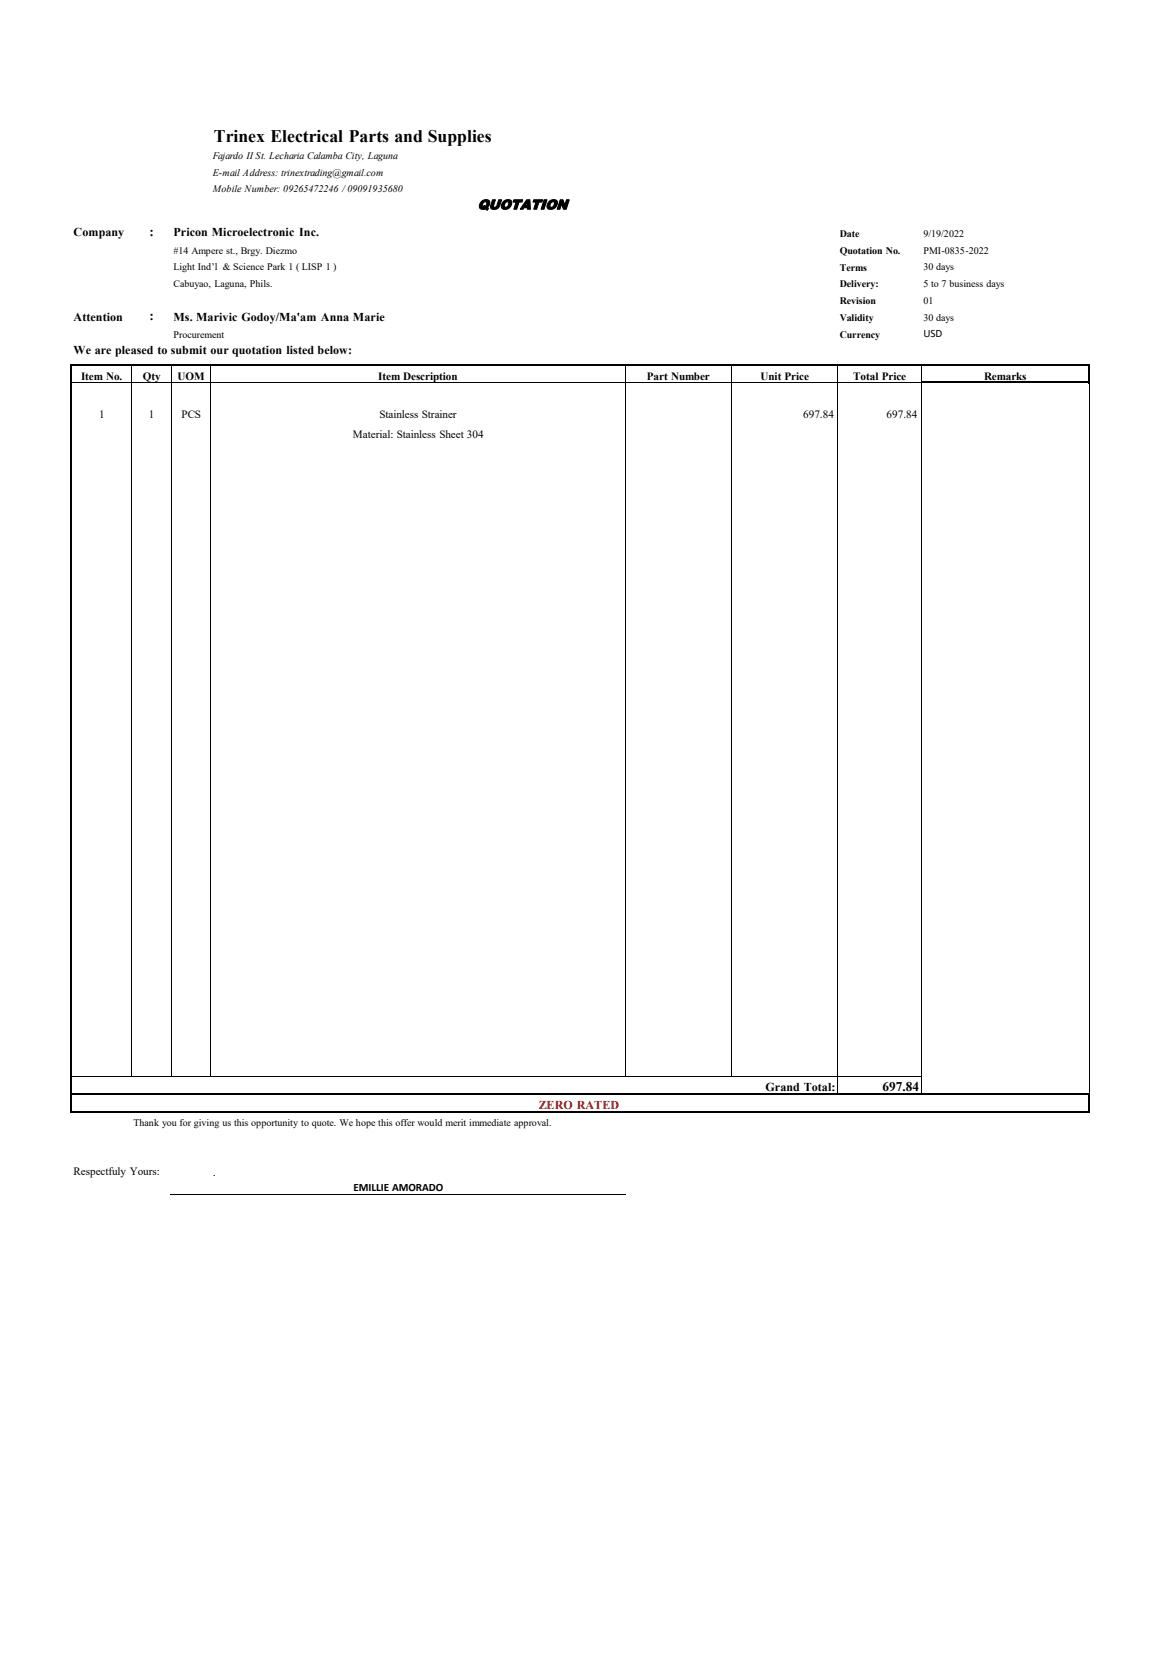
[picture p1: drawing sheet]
<svg xmlns="http://www.w3.org/2000/svg" width="210mm" height="297mm" viewBox="0 0 210 297" stroke-linecap="round" stroke-linejoin="round" font-family="sans-serif">
<defs><g id="words">
<text font-size="3.2" x="38.2" y="25.3">Trinex Electrical Parts and Supplies</text>
<text font-size="2.5" x="85.3" y="37.4">QUOTATION</text>
<g font-size="2.4">
<text x="26.7" y="42.2">:</text>
<text x="26.7" y="57.2">:</text>
<text x="157.7" y="195">697.84</text>
</g>
<g font-size="2.2">
<text x="13.2" y="42.3">Company</text>
<text x="31" y="42.3">Pricon Microelectronic Inc.</text>
<text x="13.2" y="57.3">Attention</text>
<text x="31" y="57.3">Ms. Marivic Godoy/Ma'am Anna Marie</text>
<text x="13.2" y="63.3">We are pleased to submit our quotation listed below:</text>
<text x="136.8" y="195">Grand Total:</text>
</g>
<text font-size="2.2" fill="#f00" x="96.3" y="198.2">ZERO RATED</text>
<g font-size="2">
<text x="165" y="60.3">USD</text>
<text x="14.5" y="67.9">Item No.</text>
<text x="25.5" y="67.9">Qty</text>
<text x="31.8" y="67.9">UOM</text>
<text x="67.6" y="67.9">Item Description</text>
<text x="115.6" y="67.9">Part Number</text>
<text x="135.9" y="67.9">Unit Price</text>
<text x="152.5" y="67.9">Total Price</text>
<text x="175.9" y="67.9">Remarks</text>
<text x="17.7" y="74.8">1</text>
<text x="26.6" y="74.8">1</text>
<text x="32.4" y="74.8">PCS</text>
<text x="67.8" y="74.8">Stainless Strainer</text>
<text x="143.6" y="74.8">697.84</text>
<text x="158.5" y="74.8">697.84</text>
<text x="63.1" y="78.2">Material: Stainless Sheet 304</text>
<text x="13.2" y="210">Respectfuly Yours:</text>
<text x="38" y="210.1">.</text>
<text x="63.2" y="212.9">EMILLIE AMORADO</text>
</g>
<g font-size="1.8">
<text x="38" y="28.5">Fajardo IISt. Lecharia Calamba City, Laguna</text>
<text x="38" y="31.4">E-mail Address: trinextrading@gmail.com</text>
<text x="38" y="34.3">Mobile Number: 09265472246 /09091935680</text>
<text x="31" y="45.3">#14 Ampere st., Brgy. Diezmo</text>
<text x="150.1" y="42.3">Date</text>
<text x="150.1" y="45.3">Quotation No.</text>
<text x="165" y="42.3">9/19/2022</text>
<text x="165" y="45.3">PMI-0835-2022</text>
<text x="31" y="48.3">Light Ind’l &amp; Science Park 1 ( LISP 1 )</text>
<text x="31" y="51.3">Cabuyao, Laguna, Phils.</text>
<text x="150.1" y="48.4">Terms</text>
<text x="150.1" y="51.4">Delivery:</text>
<text x="165" y="48.3">30 days</text>
<text x="165" y="51.3">5 to 7 business days</text>
<text x="150.1" y="54.4">Revision</text>
<text x="150.1" y="57.4">Validity</text>
<text x="165" y="54.3">01</text>
<text x="165" y="57.3">30 days</text>
<text x="31" y="60.3">Procurement</text>
<text x="150.1" y="60.4">Currency</text>
<text x="23.9" y="201.1">Thank you for giving us this opportunity to quote. We hope this offer would merit immediate approval.</text>
</g>
</g></defs>
<path d="M12.7 65.1v133.7M12.9 65.3h181.8M164.5 68.3h29.9M194.6 65.3v3.2M12.9 195.5h181.8M12.9 198.7h181.5M194.6 195.5v3.3" fill="none" stroke="#000" stroke-width=".34"/>
<path d="M12.9 68.4h151.6M23.5 65.4v127.1M30.6 65.4v127.1M37.6 65.4v127.1M111.8 65.4v127.1M130.7 65.4v127.1M149.7 65.4v129.9M164.6 65.4v2.8M164.6 68.5v126.8M194.6 68.5v126.8M12.9 192.4h151.8M30.5 213.5h81.3" fill="none" stroke="#000" stroke-width=".18"/>
<use href="#words"/>
</svg>
